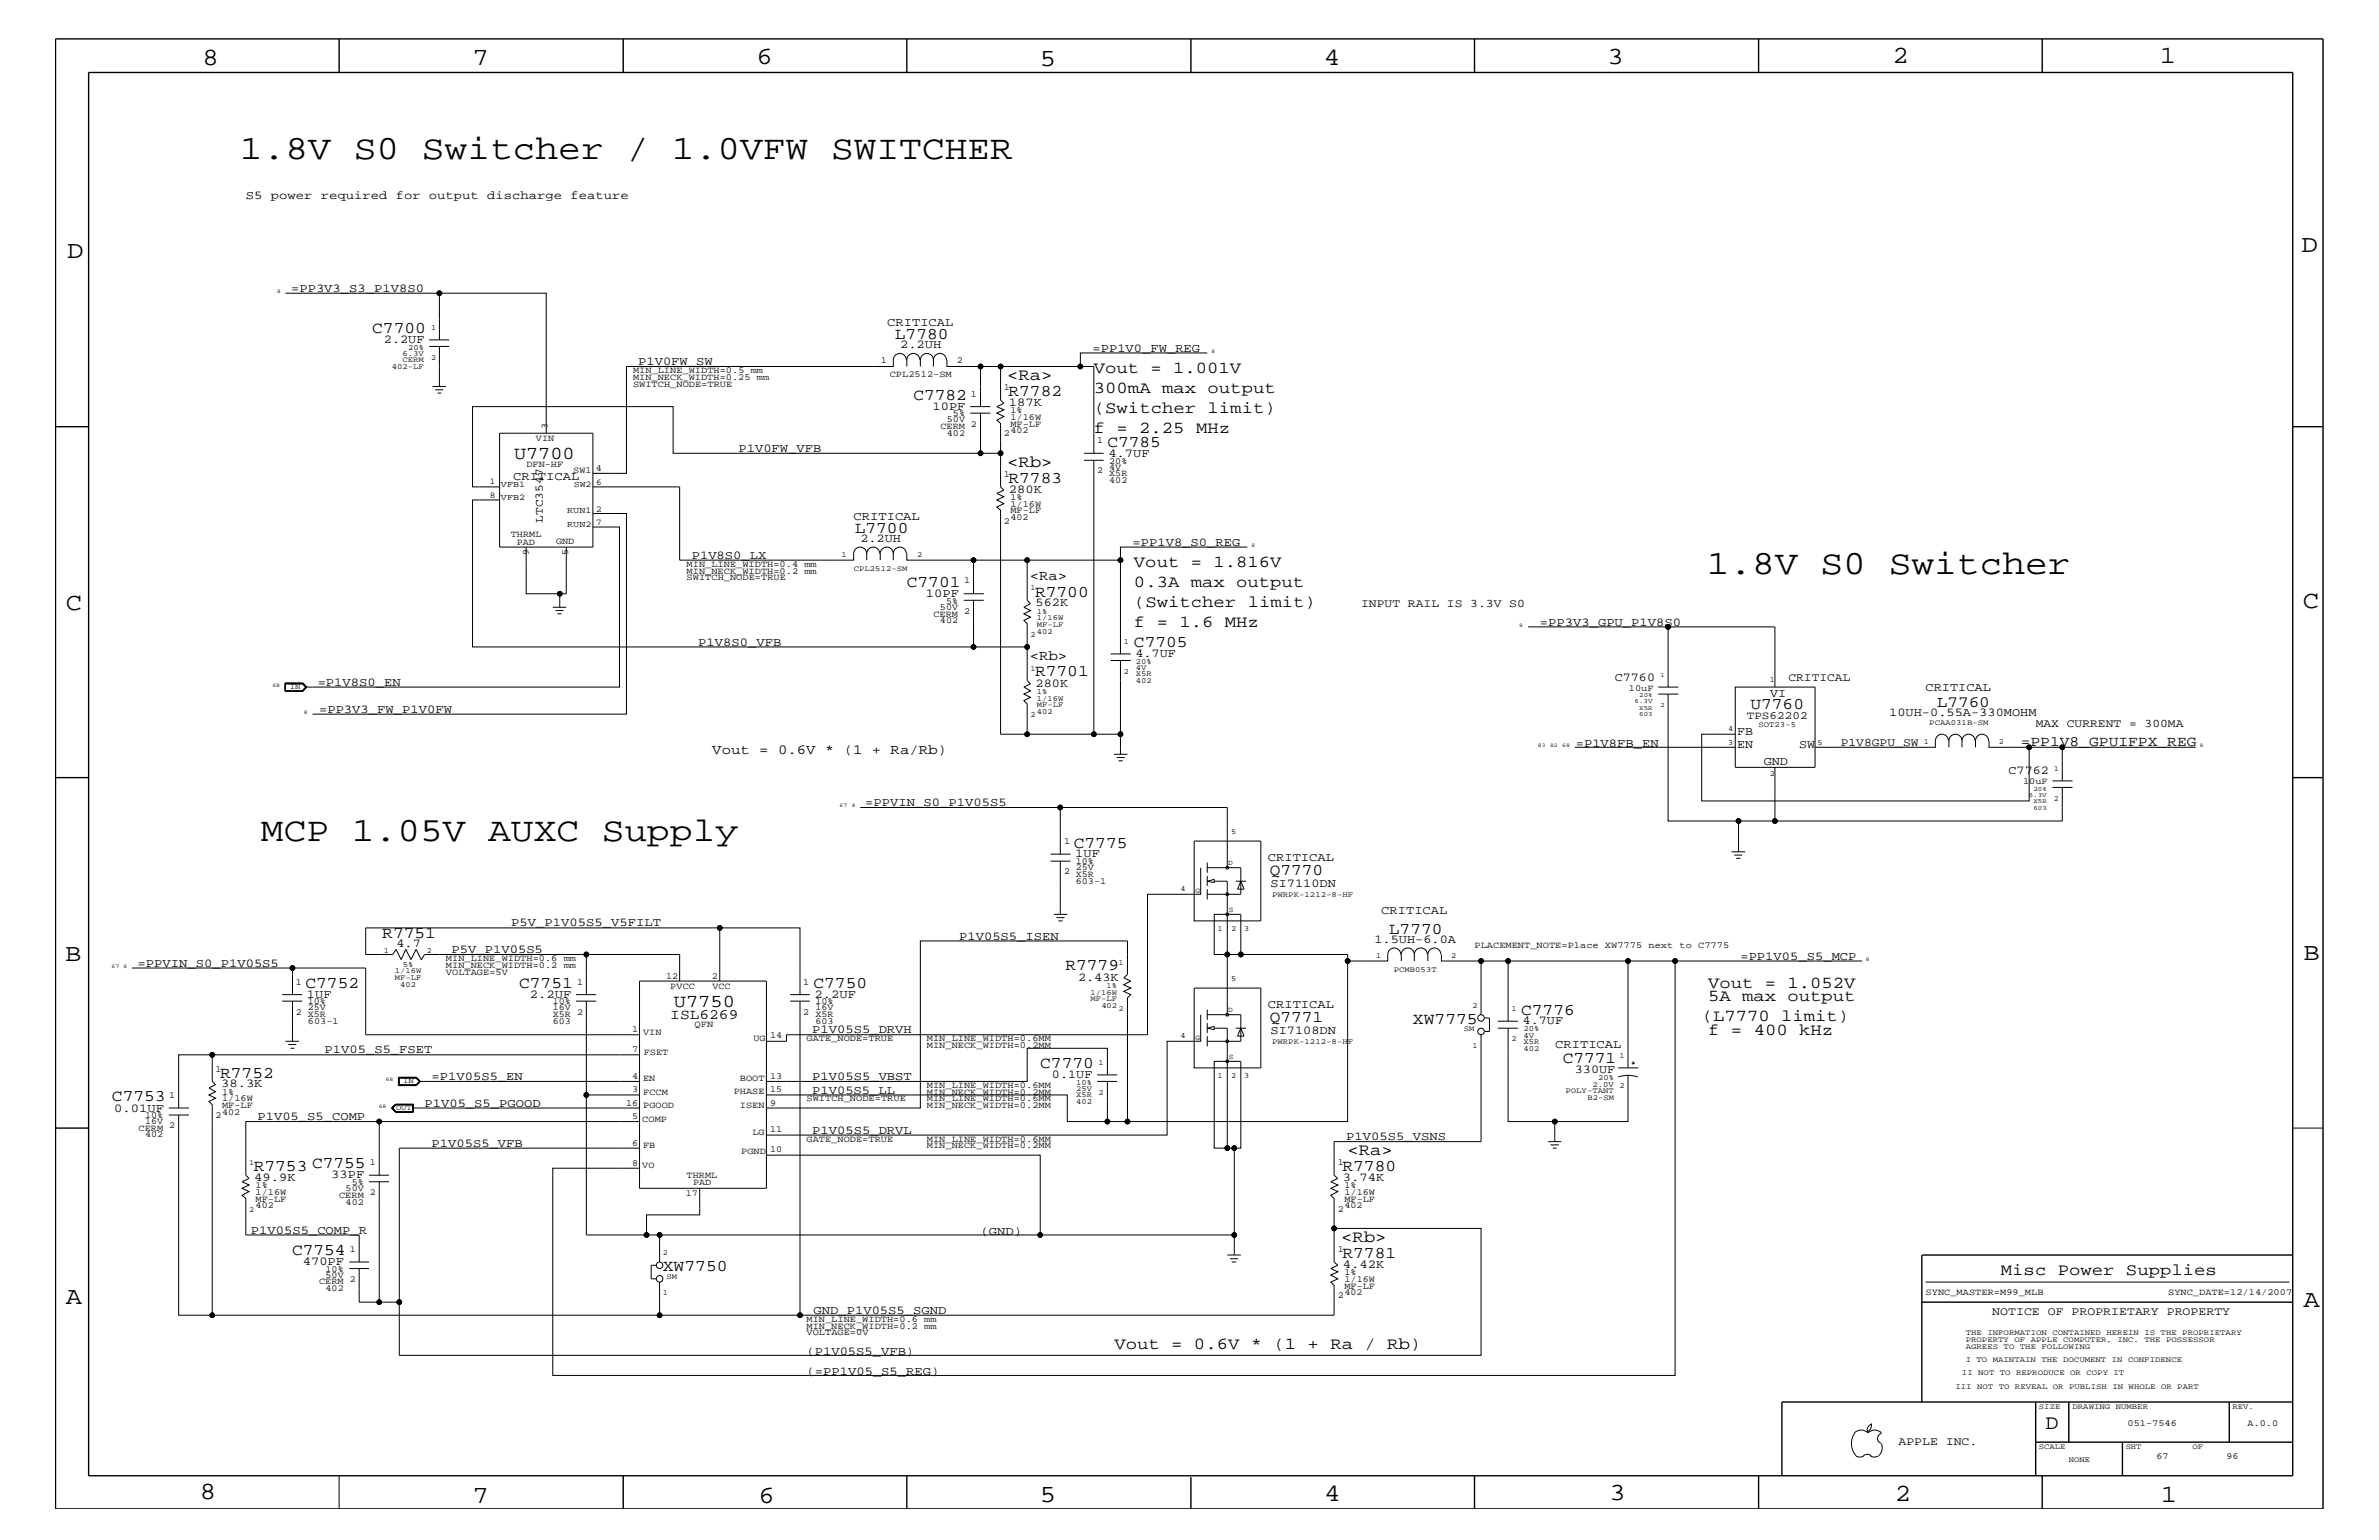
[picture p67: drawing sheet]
<svg xmlns="http://www.w3.org/2000/svg" width="432mm" height="279mm" viewBox="0 0 432 279" stroke-linecap="round" stroke-linejoin="round" font-family="sans-serif">
<defs><g id="words">
<g font-size="6.2">
<text x="43.6" y="28.9">1.8V S0 Switcher / 1.0VFW SWITCHER</text>
<text x="309.8" y="104.1">1.8V S0 Switcher</text>
<text x="47.4" y="152.6">MCP 1.05V AUXC Supply</text>
</g>
<g font-size="4.5">
<text x="36.7" y="11.7">8</text>
<text x="85.8" y="11.7">7</text>
<text x="137.3" y="11.5">6</text>
<text x="240.3" y="11.7">4</text>
<text x="291.8" y="11.5">3</text>
<text x="343.5" y="11.5">2</text>
<text x="392" y="11.5">1</text>
<text x="188.7" y="12.1">5</text>
<text x="12.2" y="46.8">D</text>
<text x="417.7" y="45.7">D</text>
<text x="11.9" y="110.6">C</text>
<text x="418" y="110.3">C</text>
<text x="11.9" y="174.3">B</text>
<text x="418.1" y="174.2">B</text>
<text x="11.9" y="236.7">A</text>
<text x="418.1" y="237.1">A</text>
<text x="36.2" y="271.9">8</text>
<text x="85.8" y="272.7">7</text>
<text x="137.7" y="272.7">6</text>
<text x="188.7" y="272.5">5</text>
<text x="240.4" y="272.3">4</text>
<text x="292.1" y="272.2">3</text>
<text x="343.9" y="272.3">2</text>
<text x="392.2" y="272.6">1</text>
</g>
<text font-size="3.7" x="371.3" y="259.3">D</text>
<g font-size="3.3">
<text x="93.3" y="83.3">U7700</text>
<text x="122.3" y="182.7">U7750</text>
</g>
<g font-size="3">
<text x="67.6" y="60.4">C7700</text>
<text x="162.4" y="61.5">L7780</text>
<text x="182.8" y="68.9">&lt;Ra&gt;</text>
<text x="183" y="71.8">R7782</text>
<text x="198.5" y="71.3">300mA max output</text>
<text x="198.5" y="67.7">Vout = 1.001V</text>
<text x="165.8" y="72.6">C7782</text>
<text x="198.5" y="75">(Switcher limit)</text>
<text x="198.5" y="78.6">f = 2.25 MHz</text>
<text x="201" y="81.1">C7785</text>
<text x="182.8" y="84.7">&lt;Rb&gt;</text>
<text x="183" y="87.6">R7783</text>
<text x="155.2" y="96.7">L7700</text>
<text x="164.6" y="106.5">C7701</text>
<text x="205.8" y="106.5">0.3A max output</text>
<text x="205.8" y="102.9">Vout = 1.816V</text>
<text x="187.9" y="108.2">R7700</text>
<text x="205.8" y="113.7">f = 1.6 MHz</text>
<text x="205.8" y="110.2">(Switcher limit)</text>
<text x="205.8" y="117.4">C7705</text>
<text x="187.9" y="122.7">R7701</text>
<text x="317.7" y="128.7">U7760</text>
<text x="194.9" y="153.8">C7775</text>
<text x="230.5" y="158.8">Q7770</text>
<text x="69.4" y="170.1">R7751</text>
<text x="252.1" y="169.4">L7770</text>
<text x="55.5" y="179.3">C7752</text>
<text x="94.2" y="179.3">C7751</text>
<text x="147.7" y="179.3">C7750</text>
<text x="193.4" y="176.1">R7779</text>
<text x="310" y="179.3">Vout = 1.052V</text>
<text x="230.5" y="185.4">Q7771</text>
<text x="256.5" y="185.8">XW7775</text>
<text x="276.1" y="184.1">C7776</text>
<text x="308.9" y="185.3">(L7770 limit)</text>
<text x="310" y="181.6">5A max output</text>
<text x="310" y="187.7">f = 400 kHz</text>
<text x="40" y="195.5">R7752</text>
<text x="188.8" y="193.7">C7770</text>
<text x="283.6" y="192.9">C7771</text>
<text x="20.3" y="199.8">C7753</text>
<text x="244.6" y="209.6">&lt;Ra&gt;</text>
<text x="46.1" y="212.5">R7753 C7755</text>
<text x="243.7" y="212.5">R7780</text>
<text x="53" y="227.7">C7754</text>
<text x="243.4" y="225.3">&lt;Rb&gt;</text>
<text x="120.3" y="230.7">XW7750</text>
<text x="243.7" y="228.2">R7781</text>
<text x="363.2" y="231.3">Misc Power Supplies</text>
<text x="202.3" y="244.7">Vout = 0.6V * (1 + Ra / Rb)</text>
</g>
<text font-size="2.9" x="351.5" y="128.2">L7760</text>
<g font-size="2.6">
<text x="366.8" y="135.3">=PP1V8_GPUIFPX_REG</text>
<text x="121.7" y="184.9">ISL6269</text>
</g>
<g font-size="2.5">
<text x="186.9" y="105.3">&lt;Ra&gt;</text>
<text x="186.9" y="119.8">&lt;Rb&gt;</text>
<text x="129.3" y="136.8">Vout = 0.6V * (1 + Ra/Rb)</text>
</g>
<g font-size="2.2">
<text x="44.6" y="36.2">S5 power required for output discharge feature</text>
<text x="52.8" y="52.9">=PP3V3_S3_P1V8S0</text>
<text x="161" y="59.2">CRITICAL</text>
<text x="69.7" y="62.3">2.2UF</text>
<text x="163.4" y="63.2">2.2UH</text>
<text x="198.3" y="63.9">=PP1V0_FW_REG</text>
<text x="115.8" y="66.2">P1V0FW_SW</text>
<text x="169.2" y="74.4">10PF</text>
<text x="183.1" y="73.7">187K</text>
<text x="134" y="82">P1V0FW_VFB</text>
<text x="201.2" y="82.8">4.7UF</text>
<text x="93.1" y="87.1">CRITICAL</text>
<text x="183.1" y="89.4">280K</text>
<text x="154.9" y="94.3">CRITICAL</text>
<text x="125.6" y="101.4">P1V8S0_LX</text>
<text x="156.2" y="98.4">2.2UH</text>
<text x="205.6" y="99">=PP1V8_S0_REG</text>
<text x="168.1" y="108.3">10PF</text>
<text x="188" y="110">562K</text>
<text x="279.5" y="113.6">=PP3V3_GPU_P1V8S0</text>
<text x="126.7" y="117.2">P1V8S0_VFB</text>
<text x="206.1" y="119.2">4.7UF</text>
<text x="57.7" y="124.4">=P1V8S0_EN</text>
<text x="188" y="124.6">280K</text>
<text x="293.1" y="123.5">C7760</text>
<text x="349.5" y="125.3">CRITICAL</text>
<text x="57.9" y="129.3">=PP3V3_FW_P1V0FW</text>
<text x="321.3" y="126.4">VI</text>
<text x="342.9" y="129.9">10UH-0.55A-330MOHM</text>
<text x="286" y="135.5">=P1V8FB_EN</text>
<text x="315.3" y="135.7">EN</text>
<text x="315.3" y="133.3">FB</text>
<text x="326.6" y="135.7">SW</text>
<text x="320.1" y="138.8">GND</text>
<text x="364.6" y="140.4">C7762</text>
<text x="157.1" y="146.2">=PPVIN_S0_P1V05S5</text>
<text x="195.2" y="155.6">1UF</text>
<text x="230.1" y="156.2">CRITICAL</text>
<text x="230.6" y="160.9">SI7110DN</text>
<text x="250.7" y="165.9">CRITICAL</text>
<text x="72" y="171.8">4.7</text>
<text x="82" y="172.9">P5V_P1V05S5</text>
<text x="92.8" y="168.1">P5V_P1V05S5_V5FILT</text>
<text x="174.1" y="170.5">P1V05S5_ISEN</text>
<text x="249.5" y="171.1">1.5UH-6.0A</text>
<text x="25" y="175.4">=PPVIN_S0_P1V05S5</text>
<text x="195.7" y="177.9">2.43K</text>
<text x="315.9" y="174.2">=PP1V05_S5_MCP</text>
<text x="55.7" y="181">1UF</text>
<text x="96.2" y="181">2.2UF</text>
<text x="147.8" y="181">2.2UF</text>
<text x="230.1" y="182.9">CRITICAL</text>
<text x="276.4" y="185.9">4.7UF</text>
<text x="58.9" y="191.1">P1V05_S5_FSET</text>
<text x="147.4" y="187.5">P1V05S5_DRVH</text>
<text x="230.6" y="187.6">SI7108DN</text>
<text x="282.3" y="190.2">CRITICAL</text>
<text x="40.1" y="197.3">38.3K</text>
<text x="78.3" y="195.9">=P1V05S5_EN</text>
<text x="147.4" y="195.9">P1V05S5_VBST</text>
<text x="190.9" y="195.6">0.1UF</text>
<text x="285.8" y="194.7">330UF</text>
<text x="20.7" y="201.7">0.01UF</text>
<text x="46.7" y="203.2">P1V05_S5_COMP</text>
<text x="77" y="200.9">P1V05_S5_PGOOD</text>
<text x="147.4" y="198.4">P1V05S5_LL</text>
<text x="78.3" y="208.1">P1V05S5_VFB</text>
<text x="147.4" y="205.7">P1V05S5_DRVL</text>
<text x="244.3" y="206.9">P1V05S5_VSNS</text>
<text x="46.1" y="214.2">49.9K</text>
<text x="60.1" y="213.8">33PF</text>
<text x="243.8" y="214.2">3.74K</text>
<text x="45.6" y="223.9">P1V05S5_COMP_R</text>
<text x="178" y="224.1">(GND)</text>
<text x="54.9" y="229.6">470PF</text>
<text x="243.8" y="230.1">4.42K</text>
<text x="147.7" y="238.4">GND_P1V05S5_SGND</text>
<text x="146.4" y="245.9">(P1V05S5_VFB)</text>
<text x="146.4" y="249.5">(=PP1V05_S5_REG)</text>
</g>
<g font-size="2.1">
<text x="98.6" y="94.9" transform="rotate(-90 98.6 94.9)">LTC3547</text>
<text x="247.1" y="110.2">INPUT RAIL IS 3.3V S0</text>
<text x="324.6" y="123.5">CRITICAL</text>
<text x="369.5" y="131.9">MAX CURRENT = 300MA</text>
<text x="334.1" y="135.3">P1V8GPU_SW</text>
<text x="361.6" y="238.6">NOTICE OF PROPRIETARY PROPERTY</text>
<text x="344.6" y="262.2">APPLE INC.</text>
</g>
<text font-size="2" x="317" y="130.5">TPS62202</text>
<g font-size="1.7">
<text x="159.9" y="65.9">1</text>
<text x="173.7" y="65.9">2</text>
<text x="114.9" y="70.1">SWITCH_NODE=TRUE</text>
<text x="114.9" y="67.7">MIN_LINE_WIDTH=0.5 mm</text>
<text x="114.9" y="68.9">MIN_NECK_WIDTH=0.25 mm</text>
<text x="161.5" y="68.4">CPL2512-SM</text>
<text x="176.2" y="72">1</text>
<text x="182.2" y="70.7">1</text>
<text x="99.4" y="77.8" transform="rotate(-90 99.4 77.8)">3</text>
<text x="170.7" y="77.9">CERM</text>
<text x="171.9" y="76.7">50V</text>
<text x="173" y="75.6">5%</text>
<text x="176.2" y="77.4">2</text>
<text x="183.4" y="76.2">1/16W</text>
<text x="183.4" y="75">1%</text>
<text x="183.4" y="77.4">MF-LF</text>
<text x="97.3" y="80">VIN</text>
<text x="171.9" y="79.1">402</text>
<text x="182.2" y="79.2">2</text>
<text x="183.4" y="78.6">402</text>
<text x="199.1" y="80.5">1</text>
<text x="95.5" y="84.7">DFN-HF</text>
<text x="104.1" y="85.9">SW1</text>
<text x="108.1" y="85.5">4</text>
<text x="182.2" y="86.5">1</text>
<text x="199.1" y="85.9">2</text>
<text x="201.3" y="87.6">402</text>
<text x="201.3" y="84.1">20%</text>
<text x="201.3" y="85.2">4V</text>
<text x="201.3" y="86.4">X5R</text>
<text x="182.2" y="95">2</text>
<text x="183.4" y="93.2">MF-LF</text>
<text x="183.4" y="94.3">402</text>
<text x="183.4" y="92">1/16W</text>
<text x="183.4" y="90.7">1%</text>
<text x="92.7" y="97.4">THRML</text>
<text x="93.8" y="98.8">PAD</text>
<text x="96" y="100.8" transform="rotate(-90 96 100.8)">9</text>
<text x="100.9" y="98.7">GND</text>
<text x="103.1" y="100.8" transform="rotate(-90 103.1 100.8)">5</text>
<text x="124.6" y="104.1">MIN_NECK_WIDTH=0.2 mm</text>
<text x="124.6" y="105.3">SWITCH_NODE=TRUE</text>
<text x="124.6" y="102.9">MIN_LINE_WIDTH=0.4 mm</text>
<text x="175" y="105.9">1</text>
<text x="169.4" y="111.9">CERM</text>
<text x="170.6" y="113.1">402</text>
<text x="170.6" y="110.6">50V</text>
<text x="171.7" y="109.5">5%</text>
<text x="175" y="111.4">2</text>
<text x="295.7" y="125.3">10uF</text>
<text x="367.2" y="142.3">10uF</text>
<text x="193.1" y="153.2">1</text>
<text x="193.1" y="158.6">2</text>
<text x="195.2" y="156.8">10%</text>
<text x="195.2" y="159.1">X5R</text>
<text x="195.2" y="157.9">25V</text>
<text x="195.2" y="160.3">603-1</text>
<text x="267.6" y="172">PLACEMENT_NOTE=Place XW7775 next to C7775</text>
<text x="53.7" y="178.7">1</text>
<text x="80.9" y="176.8">VOLTAGE=5V</text>
<text x="80.9" y="175.6">MIN_NECK_WIDTH=0.2 mm</text>
<text x="80.9" y="174.4">MIN_LINE_WIDTH=0.6 mm</text>
<text x="104.7" y="178.7">1</text>
<text x="120.9" y="177.6">12</text>
<text x="121.7" y="179.5">PVCC</text>
<text x="129.2" y="177.6">2</text>
<text x="129.3" y="179.4">VCC</text>
<text x="145.8" y="178.7">1</text>
<text x="53.7" y="184.1">2</text>
<text x="55.9" y="184.6">X5R</text>
<text x="55.9" y="182.2">10%</text>
<text x="55.9" y="183.3">25V</text>
<text x="55.9" y="185.8">603-1</text>
<text x="100.3" y="183.3">16V</text>
<text x="100.3" y="185.8">603</text>
<text x="100.3" y="184.6">X5R</text>
<text x="100.3" y="182.2">10%</text>
<text x="104.7" y="184.1">2</text>
<text x="145.8" y="184.1">2</text>
<text x="148" y="183.3">16V</text>
<text x="148" y="182.2">10%</text>
<text x="148" y="184.6">X5R</text>
<text x="148" y="185.8">603</text>
<text x="114.7" y="187.2">1</text>
<text x="114.7" y="190.9">7</text>
<text x="116.8" y="187.7">VIN</text>
<text x="116.8" y="191.4">FSET</text>
<text x="126.1" y="186.4">QFN</text>
<text x="136.7" y="188.9">UG</text>
<text x="139.8" y="188.4">14</text>
<text x="146.4" y="188.9">GATE_NODE=TRUE</text>
<text x="168.2" y="190.2">MIN_NECK_WIDTH=0.2MM</text>
<text x="168.2" y="188.9">MIN_LINE_WIDTH=0.6MM</text>
<text x="39.1" y="194.4">1</text>
<text x="114.7" y="195.8">4</text>
<text x="116.8" y="196.1">EN</text>
<text x="134.3" y="196.1">BOOT</text>
<text x="139.8" y="195.7">13</text>
<text x="168.2" y="197.4">MIN_LINE_WIDTH=0.6MM</text>
<text x="26.3" y="202.9">10%</text>
<text x="26.3" y="204">16V</text>
<text x="30.7" y="199.2">1</text>
<text x="39.1" y="202.9">2</text>
<text x="40.3" y="198.7">1%</text>
<text x="40.3" y="201">MF-LF</text>
<text x="40.3" y="202.3">402</text>
<text x="40.3" y="199.8">1/16W</text>
<text x="113.6" y="200.6">16</text>
<text x="114.7" y="203.1">5</text>
<text x="114.7" y="198.1">3</text>
<text x="116.6" y="203.5">COMP</text>
<text x="116.8" y="198.7">FCCM</text>
<text x="116.8" y="201">PGOOD</text>
<text x="133.2" y="198.6">PHASE</text>
<text x="134.3" y="200.9">ISEN</text>
<text x="139.8" y="200.6">9</text>
<text x="139.8" y="198.1">15</text>
<text x="146.4" y="199.8">SWITCH_NODE=TRUE</text>
<text x="168.2" y="198.7">MIN_NECK_WIDTH=0.2MM</text>
<text x="168.2" y="201">MIN_NECK_WIDTH=0.2MM</text>
<text x="168.2" y="199.8">MIN_LINE_WIDTH=0.6MM</text>
<text x="25.1" y="205.2">CERM</text>
<text x="26.3" y="206.4">402</text>
<text x="30.7" y="204.7">2</text>
<text x="114.7" y="207.9">6</text>
<text x="116.8" y="208.3">FB</text>
<text x="134.5" y="209.4">PGND</text>
<text x="136.6" y="205.9">LG</text>
<text x="139.8" y="205.4">11</text>
<text x="139.8" y="209.1">10</text>
<text x="146.4" y="207.1">GATE_NODE=TRUE</text>
<text x="168.2" y="207.1">MIN_LINE_WIDTH=0.6MM</text>
<text x="168.2" y="208.3">MIN_NECK_WIDTH=0.2MM</text>
<text x="46.4" y="215.6">1%</text>
<text x="63.8" y="215">5%</text>
<text x="67.1" y="211.4">1</text>
<text x="114.7" y="211.5">8</text>
<text x="116.6" y="211.9">VO</text>
<text x="124.6" y="213.8">THRML</text>
<text x="125.8" y="215">PAD</text>
<text x="242.8" y="211.4">1</text>
<text x="244" y="215.6">1%</text>
<text x="46.4" y="218">MF-LF</text>
<text x="46.4" y="216.9">1/16W</text>
<text x="46.4" y="219.2">402</text>
<text x="61.6" y="217.3">CERM 2</text>
<text x="62.7" y="218.6">402</text>
<text x="62.7" y="216.1">50V</text>
<text x="124.5" y="216.9">17</text>
<text x="242.8" y="219.8">2</text>
<text x="244" y="219.2">402</text>
<text x="244" y="216.9">1/16W</text>
<text x="244" y="218">MF-LF</text>
<text x="63.5" y="227.1">1</text>
<text x="242.8" y="227.1">1</text>
<text x="57.9" y="233">CERM 2</text>
<text x="59.1" y="231.8">50V</text>
<text x="59.1" y="230.7">10%</text>
<text x="244" y="232.6">1/16W</text>
<text x="244" y="231.3">1%</text>
<text x="244" y="233.8">MF-LF</text>
<text x="59.1" y="234.3">402</text>
<text x="146.4" y="239.9">MIN_LINE_WIDTH=0.6 mm</text>
<text x="242.8" y="235.6">2</text>
<text x="244" y="235">402</text>
<text x="349.5" y="235">SYNC_MASTER=M99_MLB</text>
<text x="393.5" y="235">SYNC_DATE=12/14/2007</text>
<text x="146.4" y="241.1">MIN_NECK_WIDTH=0.2 mm</text>
<text x="146.4" y="242.3">VOLTAGE=0V</text>
<text x="386.2" y="258.7">051-7546</text>
<text x="407.9" y="258.7">A.0.0</text>
<text x="391.4" y="264.7">67</text>
<text x="404.1" y="264.7">96</text>
</g>
<g font-size="1.6">
<text x="88.9" y="87.8">1</text>
<text x="90.9" y="88.3">VFB1</text>
<text x="104.1" y="88.3">SW2</text>
<text x="108.2" y="88">6</text>
<text x="88.9" y="90.4">8</text>
<text x="90.9" y="90.7">VFB2</text>
<text x="103" y="95.6">RUN2</text>
<text x="103" y="93.2">RUN1</text>
<text x="108.2" y="92.8">2</text>
<text x="108.2" y="95.2">7</text>
</g>
<g font-size="1.4">
<text x="78.2" y="59.8">1</text>
<text x="73.1" y="64.5">6.3V</text>
<text x="73.1" y="65.7">CERM</text>
<text x="74.1" y="63.4">20%</text>
<text x="78.2" y="65.3">2</text>
<text x="71.1" y="67">402-LF</text>
<text x="152.7" y="101">1</text>
<text x="166.5" y="101">2</text>
<text x="155" y="103.6">CPL2512-SM</text>
<text x="187" y="107.1">1</text>
<text x="188.2" y="113.7">MF-LF</text>
<text x="188.2" y="111.4">1%</text>
<text x="188.2" y="112.6">1/16W</text>
<text x="187" y="115.6">2</text>
<text x="188.2" y="115">402</text>
<text x="204" y="116.8">1</text>
<text x="52.6" y="125.1">IN</text>
<text x="187" y="121.7">1</text>
<text x="188.2" y="125.9">1%</text>
<text x="204" y="122.3">2</text>
<text x="206.2" y="120.4">20%</text>
<text x="206.2" y="122.7">X5R</text>
<text x="206.2" y="121.5">4V</text>
<text x="206.2" y="124">402</text>
<text x="321.2" y="123.8">1</text>
<text x="187" y="130.2">2</text>
<text x="188.2" y="128.3">MF-LF</text>
<text x="188.2" y="129.6">402</text>
<text x="188.2" y="127.1">1/16W</text>
<text x="319.2" y="131.9">SOT23-5</text>
<text x="350.2" y="131.5">PCAA031B-SM</text>
<text x="313.7" y="135.2">3</text>
<text x="313.7" y="132.7">4</text>
<text x="329.9" y="135.2">5</text>
<text x="349.2" y="135">1</text>
<text x="362.8" y="135">2</text>
<text x="321.2" y="140.7">2</text>
<text x="372.8" y="139.8">1</text>
<text x="372.8" y="145.3">2</text>
<text x="223.4" y="151.3">5</text>
<text x="214.3" y="161.7">4</text>
<text x="217" y="162">G</text>
<text x="222.9" y="156.9">D</text>
<text x="223" y="165.4">S</text>
<text x="230.9" y="162.7">PWRPK-1212-8-HF</text>
<text x="69.7" y="172.8">1</text>
<text x="77.5" y="172.8">2</text>
<text x="221" y="168.9">1</text>
<text x="223.4" y="168.9">2</text>
<text x="225.8" y="168.9">3</text>
<text x="249.8" y="173.8">1</text>
<text x="263.4" y="173.8">2</text>
<text x="71.7" y="177.7">MF-LF</text>
<text x="71.7" y="176.6">1/16W</text>
<text x="72.6" y="179">402</text>
<text x="73.1" y="175.4">5%</text>
<text x="200.8" y="179.3">1%</text>
<text x="203" y="175">1</text>
<text x="223.4" y="178">5</text>
<text x="253" y="176.3">PCMB053T</text>
<text x="198" y="180.5">1/16W</text>
<text x="198" y="181.6">MF-LF</text>
<text x="199.9" y="182.9">402</text>
<text x="203" y="183.5">2</text>
<text x="222.9" y="183.6">D</text>
<text x="267.3" y="182.9">2</text>
<text x="274.3" y="183.5">1</text>
<text x="214.3" y="188.3">4</text>
<text x="217" y="188.7">G</text>
<text x="230.9" y="189.3">PWRPK-1212-8-HF</text>
<text x="265.7" y="187.1">SM</text>
<text x="267.3" y="190.2">1</text>
<text x="274.3" y="188.9">2</text>
<text x="276.5" y="190.6">402</text>
<text x="276.5" y="188.2">4V</text>
<text x="276.5" y="187.1">20%</text>
<text x="276.5" y="189.4">X5R</text>
<text x="294" y="192">1</text>
<text x="73.2" y="196.5">IN</text>
<text x="195.3" y="196.8">10%</text>
<text x="195.3" y="197.9">25V</text>
<text x="199.4" y="193.2">1</text>
<text x="221" y="195.6">1</text>
<text x="223" y="192.1">S</text>
<text x="223.4" y="195.6">2</text>
<text x="225.8" y="195.6">3</text>
<text x="289.1" y="197.2">2.0V 2</text>
<text x="290.1" y="195.9">20%</text>
<text x="71.9" y="201.5">OUT</text>
<text x="195.3" y="199.1">X5R</text>
<text x="195.3" y="200.3">402</text>
<text x="199.4" y="198.7">2</text>
<text x="284.1" y="198.2">POLY-TANT</text>
<text x="288.1" y="199.5">B2-SM</text>
<text x="45.2" y="211.4">1</text>
<text x="45.2" y="219.8">2</text>
<text x="120.3" y="227.7">2</text>
<text x="121" y="232">SM</text>
<text x="120.3" y="235">1</text>
<text x="356.8" y="242.3">THE INFORMATION CONTAINED HEREIN IS THE PROPRIETARY</text>
<text x="356.8" y="243.5">PROPERTY OF APPLE COMPUTER, INC. THE POSSESSOR</text>
<text x="356.8" y="244.7">AGREES TO THE FOLLOWING</text>
<text x="354.9" y="252">III NOT TO REVEAL OR PUBLISH IN WHOLE OR PART</text>
<text x="356.1" y="249.5">II NOT TO REPRODUCE OR COPY IT</text>
<text x="356.8" y="247.1">I TO MAINTAIN THE DOCUMENT IN CONFIDENCE</text>
<text x="370.1" y="255.6">SIZE</text>
<text x="376.2" y="255.6">DRAWING NUMBER</text>
<text x="405.2" y="255.6">REV.</text>
<text x="370.1" y="262.9">SCALE</text>
<text x="385.8" y="262.9">SHT</text>
<text x="397.9" y="262.9">OF</text>
<text x="375.5" y="265.3">NONE</text>
</g>
<g font-size="1.2">
<text x="301.4" y="122.9">1</text>
<text x="296.7" y="127.6">6.3V</text>
<text x="297.5" y="128.8">X5R</text>
<text x="297.5" y="130">603</text>
<text x="297.5" y="126.5">20%</text>
<text x="301.4" y="128.3">2</text>
<text x="369.1" y="143.5">20%</text>
<text x="368.2" y="144.6">6.3V</text>
<text x="369.1" y="145.7">X5R</text>
<text x="369.1" y="147">603</text>
</g>
<g font-size="1">
<text x="50.3" y="53.2">8</text>
<text x="219.9" y="64">8</text>
<text x="227.2" y="99.3">8</text>
<text x="275.8" y="113.7">8</text>
<text x="49.4" y="124.7">68</text>
<text x="55.1" y="129.6">8</text>
<text x="279.1" y="135.6">83</text>
<text x="281.3" y="135.6">82</text>
<text x="283.5" y="135.6">68</text>
<text x="399.3" y="135.6">8</text>
<text x="152.4" y="146.5">67</text>
<text x="154.6" y="146.5">8</text>
<text x="20.2" y="175.6">67</text>
<text x="22.4" y="175.6">8</text>
<text x="338.7" y="174.4">8</text>
<text x="70" y="196.2">68</text>
<text x="68.7" y="201">68</text>
</g>
</g></defs>
<g fill="none" stroke="#000" stroke-width=".18">
<path d="M51.8 53.2h28M77.9 62.9h3.6M77.9 61.7h3.6M78.5 70.1h2.4M79 70.7h1.4M79.4 71.3h.7M79.8 61.7v-8.5h19.3v25.4M79.8 62.9v7.2M90.7 78.6h16.9v20.7h-16.9zM164.5 65.3a1.19 1.19 0 0 0-1.2-1.2 1.19 1.19 0 0 0-1.2 1.2v1.2h-48.4v19.4h-6.1M167 65.3a1.19 1.19 0 0 0-1.2-1.2 1.19 1.19 0 0 0-1.2 1.2v1.2M169.4 65.3a1.19 1.19 0 0 0-1.2-1.2 1.19 1.19 0 0 0-1.2 1.2v1.2"/>
<path d="M169.4 65.3a1.19 1.19 0 0 1 1.2-1.2 1.19 1.19 0 0 1 1.2 1.2M169.4 65.3v1.2M171.9 65.3v1.2h9.7v6.1l.6 .6-1.3 .6 1.3 .6-1.3 .6 1.3 .6-1.3 .6 .7 .6v11.5l.6 .6-1.3 .6 1.3 .6-1.3 .6 1.3 .7-1.3 .6 .7 .6v40.6h21.8M176.1 75h3.6M176.1 73.8h3.6M178 75v7.2h3.6M178 66.5v7.3M181.6 66.5h14.5M219.1 64h-23v2.5h2.4v15.7M90.7 90.7h-4.9v26.7h90.9M95.5 99.3v8.4h6.1v2.5M102.8 99.3v8.4h-1.2"/>
<path d="M107.6 88.3h15.8v13.3h31.5v-1.2a1.19 1.19 0 0 1 1.2-1.1 1.19 1.19 0 0 1 1.2 1.1M107.6 95.6h4.8v29.1h-56.9M107.6 93.2h6.1v36.4h-57M178 82.2h-55.8v-8.4h-36.4v14.5h4.9M196.8 83.5h3.5M196.8 82.2h3.5M198.5 83.5v49.7M226.4 99.3h-23v19.3M100.3 110.2h2.5M100.8 110.8h1.5M101.2 111.4h.7M157.3 100.4a1.19 1.19 0 0 1 1.2-1.1 1.19 1.19 0 0 1 1.2 1.1"/>
<path d="M157.3 100.4v1.2M162.1 100.4a1.19 1.19 0 0 0-1.1-1.1 1.19 1.19 0 0 0-1.2 1.1v1.2M162.1 100.4a1.19 1.19 0 0 1 1.2-1.1 1.19 1.19 0 0 1 1.2 1.1M162.1 100.4v1.2M164.6 100.4v1.2h12.1M174.9 108.9h3.7M174.9 107.7h3.7M176.7 108.9v8.5h9.7M186.4 101.6h-9.7v6.1M201.6 119.8h3.6M201.6 118.6h3.6M203.4 101.6h-17v7.3l.6 .6-1.2 .7 1.2 .6-1.2 .6 1.2 .6-1.2 .6 .6 .5v10.4l.6 .6-1.2 .6 1.2 .6-1.2 .6 1.2 .6-1.2 .6 .6 .6v5.5"/>
<path d="M203.4 119.8v17M277.4 113.7h44.8v11M302.8 113.7v11M51.7 123.9h3.2l.8 .8-.8 .7h-3.2zM51.7 124h3.2l.7 .7-.7 .7M51.8 124.1h3.1l.6 .6-.6 .6h-3.1zM54.9 124.1l.6 .6M55.5 124.7l-.6 .6M202.2 136.8h2.4M202.7 137.4h1.4M203 138h.8M285.8 135.6h29.2"/>
<path d="M301 125.9h3.6M301 124.7h3.6M302.8 125.9v23.1h12.8v5.5M315 124.7h14.4v14.5h-14.4zM315 133.2h-6.1v12.1h59.4v-9.7h6M322.2 139.2v9.8h52.1v-6.1M353.7 134.4a1.19 1.19 0 0 0-1.2-1.2 1.19 1.19 0 0 0-1.2 1.2v1.2h-21.9M356.1 134.4a1.19 1.19 0 0 1 1.2-1.2 1.19 1.19 0 0 1 1.2 1.2M356.1 134.4a1.19 1.19 0 0 0-1.2-1.2 1.19 1.19 0 0 0-1.2 1.2v1.2M356.1 134.4v1.2M360.9 134.4a1.19 1.19 0 0 0-1.2-1.2 1.19 1.19 0 0 0-1.1 1.2v1.2M361 134.4v1.2h7.3"/>
<path d="M398.5 135.6h-24.2v6.1M156.1 146.5h66.7v10.9M190.7 156.2h3.6M190.7 155h3.6M192.4 146.5v8.5M192.4 156.2v9.7M216.7 152.6h12.2v14.5h-12.2zM217.9 157.4v4.8h-9.6v25.5h-65.6v1.2h-3.6M219.1 157.4h6.1v4.8h-6.1M219.1 159.9l1.3-.4v.6zM219.1 156.5v1.9M219.1 158.9v1.8"/>
<path d="M220.4 159.9h2.4v24.2M224.3 159.9h1.8M225.2 159.9l.6 1.4h-1.2zM314.3 154.5h2.4M314.8 155.1h1.4M315.1 155.7h.8M315.6 149h6.6M372.5 142.9h3.7M372.5 141.7h3.7M24 175.6h29.1v4.9M53.1 175.6h13.3v12.1h49.7M76.5 174.2l.5-1h46.4v4.8"/>
<path d="M106.4 173.2v7.3M116.1 178h23v37.6h-23zM130.6 178v-9.7h14.6v12.2M130.6 168.3h-64.2v4.9h4.9l.6-1 .9 1.9 .9-1.9 .9 1.9 .9-1.9 1 1.9M191.3 165.9h2.4M191.8 166.5h1.4M192.1 167.1h.8M216.7 179.3h12.2v14.4h-12.2zM219.1 161.3v1.9M225.2 173.2h-4.8v-7.3h4.8v7.3h19.4v1.2M254.3 173.2a1.19 1.19 0 0 0-1.2-1.2 1.19 1.19 0 0 0-1.2 1.2v1.2h-7.3v29.1h-40v-22.5l.6-.5-1.2-.6 1.2-.6-1.2-.6 1.2-.7-1.2-.6 .6-.6v-6.1h-37.6v30.3h-27.9M256.7 173.2a1.19 1.19 0 0 1 1.2-1.2 1.19 1.19 0 0 1 1.2 1.2"/>
<path d="M256.7 173.2a1.19 1.19 0 0 0-1.2-1.2 1.19 1.19 0 0 0-1.2 1.2v1.2M256.7 173.2v1.2M261.5 173.2a1.19 1.19 0 0 0-1.1-1.2 1.19 1.19 0 0 0-1.2 1.2v1.2M261.6 173.2v1.2h12.1v10.9M268.8 174.4v9.7M273.7 174.4h30.3M295.5 174.4v19.3M338 174.4h-34v75.1h-203.7v-37.6h15.8M38.5 191.4h-6.1v9.6M51.2 181.6h3.7M51.2 180.5h3.7M51.8 188.9h2.5"/>
<path d="M52.3 189.5h1.5M52.7 190.2h.7M53.1 181.6v7.3M72.3 195.4h3.3l.7 .8-.7 .8h-3.3zM72.5 195.6h3l.6 .6-.6 .6h-3zM75.5 195.5l.7 .7-.7 .7M75.5 195.5h-3.1v1.4h3.1M75.5 195.5l.8 .7M76.1 196.2h40M76.3 196.2l-.8 .7M104.6 181.6h3.6M104.6 180.5h3.6"/>
<path d="M106.4 181.6v17.1h9.7M106.4 198.7v25.4h10.9v-3.7h9.7v-4.8M116.1 191.4h-77.6v4.8l.6 .6-1.2 .6 1.2 .7-1.2 .6 1.2 .5-1.2 .6 .6 .6v38.2M139.1 198.7h54.6v4.8h7.3M143.4 181.6h3.6M143.4 180.5h3.6M145.2 181.6v57M199.1 196.2h3.7M199.1 195h3.7M201 195v-4.8h-14.6v6h-47.3M201 196.2v7.3h3.6M217.9 184.1v4.8h-6.1v17h-72.7"/>
<path d="M219.1 184.1h6.1v4.8h-6.1M219.1 186.5l1.3-.3v.6zM219.1 183.2v1.8M219.1 185.6v1.8M219.1 188v1.9M220.4 186.5h2.4v21.8h1.2M224.3 186.5h1.8M225.2 186.5l.6 1.5h-1.2zM268.8 187.7v19.4h-26.7v6.1l.7 .6-1.2 .6 1.2 .6-1.2 .6 1.2 .6-1.2 .7 .5 .6v5.4h26.7v23h-196.3v-9.7M269.5 184.7h.8v2.4h-.8M271.9 186.5h3.6M271.9 185.3h3.6"/>
<path d="M273.7 186.5v17h8.5v3.6M293.7 195.4a5.8 5.8 0 0 1 3.6 0M293.7 193.7h3.6M295.5 195v8.5h-13.3M296.2 192.9h.6M296.4 192.6v.6M30.6 201h3.7M30.6 202.3h3.7M32.4 202.3v36.3h87.3M67 214.4h3.6M67 213.2h3.6M68.8 203.5v9.7"/>
<path d="M71.2 201l.6-.6h3.1v1.3h-3.1zM71.8 200.3l-.8 .7 .8 .8M71.8 200.3h3.2v1.5h-3.2M71.8 200.3l-.7 .7 .7 .8M71.9 200.4l-.6 .6 .6 .7M74.9 201h41.2M116.1 203.5h-71.5v9.7l.6 .6-1.3 .6 1.3 .6-1.3 .6 1.3 .6-1.3 .7 .7 .6v6.6h20.6v4.9M116.1 208.3h-43.6v27.9h-3.7v-21.8M139.1 209.6h49.7v14.5M222.8 208.3h-2.4v-15.7h4.8v15.7h-1.2v15.8h-35.2M281 207.1h2.4M281.4 207.7h1.6"/>
<path d="M281.9 208.3h.6M416.1 204.7h5.5M63.4 229h3.6M63.4 230.2h3.6M65.2 230.2v6h3.6M117.3 224.1h2.4M119.1 229.6h-.9v2.4h.9M119.7 232.6v6M188.8 224.1h-69.1v4.9M222.8 227.7h2.4M223.3 228.4h1.4M223.6 229h.8"/>
<path d="M224 224.1v3.6M242.1 222.9v6.1l.7 .6-1.2 .6 1.2 .5-1.2 .6 1.2 .7-1.2 .6 .5 .6v5.4h-122.4M349.5 232.6h66M336.6 260a1.69 1.69 0 0 1 2.4 0 1.72 1.72 0 0 1 2.5 0M339.6 258.3l.1 .1a1.27 1.27 0 0 1-.7 1.3M339.6 258.4a.99 .99 0 0 0-.6 1.4M61.6 267.7v6.1M336.6 260a3.3 3.3 0 0 0 .3 4.1M336.9 264.1l.7 .3 .7-.3M338.2 264.1l.7-.3 .7 .3M339.5 264.1l.7 .3 .7-.3M341.5 260.1a.93 .93 0 0 0-.7 .9 .93 .93 0 0 0 .7 .9"/>
<path d="M341.5 262l.1 .7a1.99 1.99 0 0 1-.6 1.4"/>
<circle cx="79.8" cy="53.2" r=".42"/>
<circle cx="178" cy="66.5" r=".42"/>
<circle cx="181.6" cy="66.5" r=".42"/>
<circle cx="196.1" cy="66.5" r=".42"/>
<circle cx="178" cy="82.2" r=".42"/>
<circle cx="181.6" cy="82.2" r=".42"/>
<circle cx="101.6" cy="107.7" r=".42"/>
<circle cx="176.7" cy="117.4" r=".42"/>
<circle cx="176.7" cy="101.6" r=".42"/>
<circle cx="186.4" cy="101.6" r=".42"/>
<circle cx="186.4" cy="117.4" r=".42"/>
<circle cx="203.4" cy="101.6" r=".42"/>
<circle cx="302.8" cy="113.7" r=".42"/>
<circle cx="186.4" cy="133.2" r=".42"/>
<circle cx="198.5" cy="133.2" r=".42"/>
<circle cx="203.4" cy="133.2" r=".42"/>
<circle cx="368.3" cy="135.6" r=".42"/>
<circle cx="374.3" cy="135.6" r=".42"/>
<circle cx="192.4" cy="146.5" r=".42"/>
<circle cx="222.8" cy="157.4" r=".25"/>
<circle cx="315.6" cy="149" r=".42"/>
<circle cx="322.2" cy="149" r=".42"/>
<circle cx="53.1" cy="175.6" r=".42"/>
<circle cx="106.4" cy="173.2" r=".42"/>
<circle cx="130.6" cy="168.3" r=".42"/>
<circle cx="222.8" cy="173.2" r=".42"/>
<circle cx="222.8" cy="165.9" r=".25"/>
<circle cx="222.8" cy="162.2" r=".25"/>
<circle cx="225.2" cy="173.2" r=".42"/>
<circle cx="244.6" cy="174.4" r=".42"/>
<circle cx="268.8" cy="174.4" r=".42"/>
<circle cx="273.7" cy="174.4" r=".42"/>
<circle cx="295.5" cy="174.4" r=".42"/>
<circle cx="304" cy="174.4" r=".42"/>
<circle cx="38.5" cy="191.4" r=".42"/>
<circle cx="106.4" cy="198.7" r=".42"/>
<circle cx="222.8" cy="184.1" r=".25"/>
<circle cx="222.8" cy="192.6" r=".25"/>
<circle cx="222.8" cy="188.9" r=".25"/>
<circle cx="268.8" cy="184.7" r=".59"/>
<circle cx="268.8" cy="187.1" r=".59"/>
<circle cx="68.8" cy="203.5" r=".42"/>
<circle cx="201" cy="203.5" r=".42"/>
<circle cx="204.6" cy="203.5" r=".42"/>
<circle cx="222.8" cy="208.3" r=".42"/>
<circle cx="224" cy="208.3" r=".42"/>
<circle cx="282.2" cy="203.5" r=".42"/>
<circle cx="38.5" cy="238.6" r=".42"/>
<circle cx="68.8" cy="236.2" r=".42"/>
<circle cx="72.5" cy="236.2" r=".42"/>
<circle cx="117.3" cy="224.1" r=".42"/>
<circle cx="119.7" cy="238.6" r=".42"/>
<circle cx="119.7" cy="224.1" r=".42"/>
<circle cx="119.7" cy="232" r=".59"/>
<circle cx="119.7" cy="229.6" r=".59"/>
<circle cx="145.2" cy="238.6" r=".42"/>
<circle cx="188.8" cy="224.1" r=".42"/>
<circle cx="224" cy="224.1" r=".42"/>
<circle cx="242.1" cy="222.9" r=".42"/>
</g>
<g fill="none" stroke="#000" stroke-width=".25">
<path d="M10.1 7.1h411.5v266.7h-411.5zM16.1 13.2h400v254.5h-400zM61.6 7.1v6.1M113.1 7.1v6.1M164.6 7.1v6.1M216.2 7.1v6.1M267.6 7.1v6.1M319.2 7.1v6.1M370.7 7.1v6.1M10.1 77.4h6M416.1 77.4h5.5M10.1 141.1h6"/>
<path d="M416.1 141.1h5.5M10.1 204.7h6M348.8 236.2h67.3M348.8 227.7v26.7M348.9 227.7h67.2M369.5 254.4v13.3M375.5 254.4v7.2M404.6 254.4v7.2M416.1 254.4h-92.7v13.3M113.1 267.7v6.1M164.6 267.7v6.1M216.2 268v5.8"/>
<path d="M267.6 267.7v6.1M319.2 267.7v6.1M369.5 261.6h46.6M370.7 267.7v6.1M385.2 261.6v6.1"/>
</g>
<g fill="#000">
<circle cx="79.8" cy="53.2" r=".42"/>
<circle cx="178" cy="66.5" r=".42"/>
<circle cx="181.6" cy="66.5" r=".42"/>
<circle cx="196.1" cy="66.5" r=".42"/>
<circle cx="178" cy="82.2" r=".42"/>
<circle cx="181.6" cy="82.2" r=".42"/>
<circle cx="101.6" cy="107.7" r=".42"/>
<circle cx="176.7" cy="117.4" r=".42"/>
<circle cx="176.7" cy="101.6" r=".42"/>
<circle cx="186.4" cy="101.6" r=".42"/>
<circle cx="186.4" cy="117.4" r=".42"/>
<circle cx="203.4" cy="101.6" r=".42"/>
<circle cx="302.8" cy="113.7" r=".42"/>
<circle cx="186.4" cy="133.2" r=".42"/>
<circle cx="198.5" cy="133.2" r=".42"/>
<circle cx="203.4" cy="133.2" r=".42"/>
<circle cx="368.3" cy="135.6" r=".42"/>
<circle cx="374.3" cy="135.6" r=".42"/>
<circle cx="192.4" cy="146.5" r=".42"/>
<circle cx="315.6" cy="149" r=".42"/>
<circle cx="322.2" cy="149" r=".42"/>
<circle cx="53.1" cy="175.6" r=".42"/>
<circle cx="106.4" cy="173.2" r=".42"/>
<circle cx="130.6" cy="168.3" r=".42"/>
<circle cx="222.8" cy="173.2" r=".42"/>
<circle cx="225.2" cy="173.2" r=".42"/>
<circle cx="244.6" cy="174.4" r=".42"/>
<circle cx="268.8" cy="174.4" r=".42"/>
<circle cx="273.7" cy="174.4" r=".42"/>
<circle cx="295.5" cy="174.4" r=".42"/>
<circle cx="304" cy="174.4" r=".42"/>
<circle cx="38.5" cy="191.4" r=".42"/>
<circle cx="106.4" cy="198.7" r=".42"/>
<circle cx="68.8" cy="203.5" r=".42"/>
<circle cx="201" cy="203.5" r=".42"/>
<circle cx="204.6" cy="203.5" r=".42"/>
<circle cx="222.8" cy="208.3" r=".42"/>
<circle cx="224" cy="208.3" r=".42"/>
<circle cx="282.2" cy="203.5" r=".42"/>
<circle cx="38.5" cy="238.6" r=".42"/>
<circle cx="68.8" cy="236.2" r=".42"/>
<circle cx="72.5" cy="236.2" r=".42"/>
<circle cx="117.3" cy="224.1" r=".42"/>
<circle cx="119.7" cy="238.6" r=".42"/>
<circle cx="119.7" cy="224.1" r=".42"/>
<circle cx="145.2" cy="238.6" r=".42"/>
<circle cx="188.8" cy="224.1" r=".42"/>
<circle cx="224" cy="224.1" r=".42"/>
<circle cx="242.1" cy="222.9" r=".42"/>
</g>
<use href="#words"/>
</svg>
